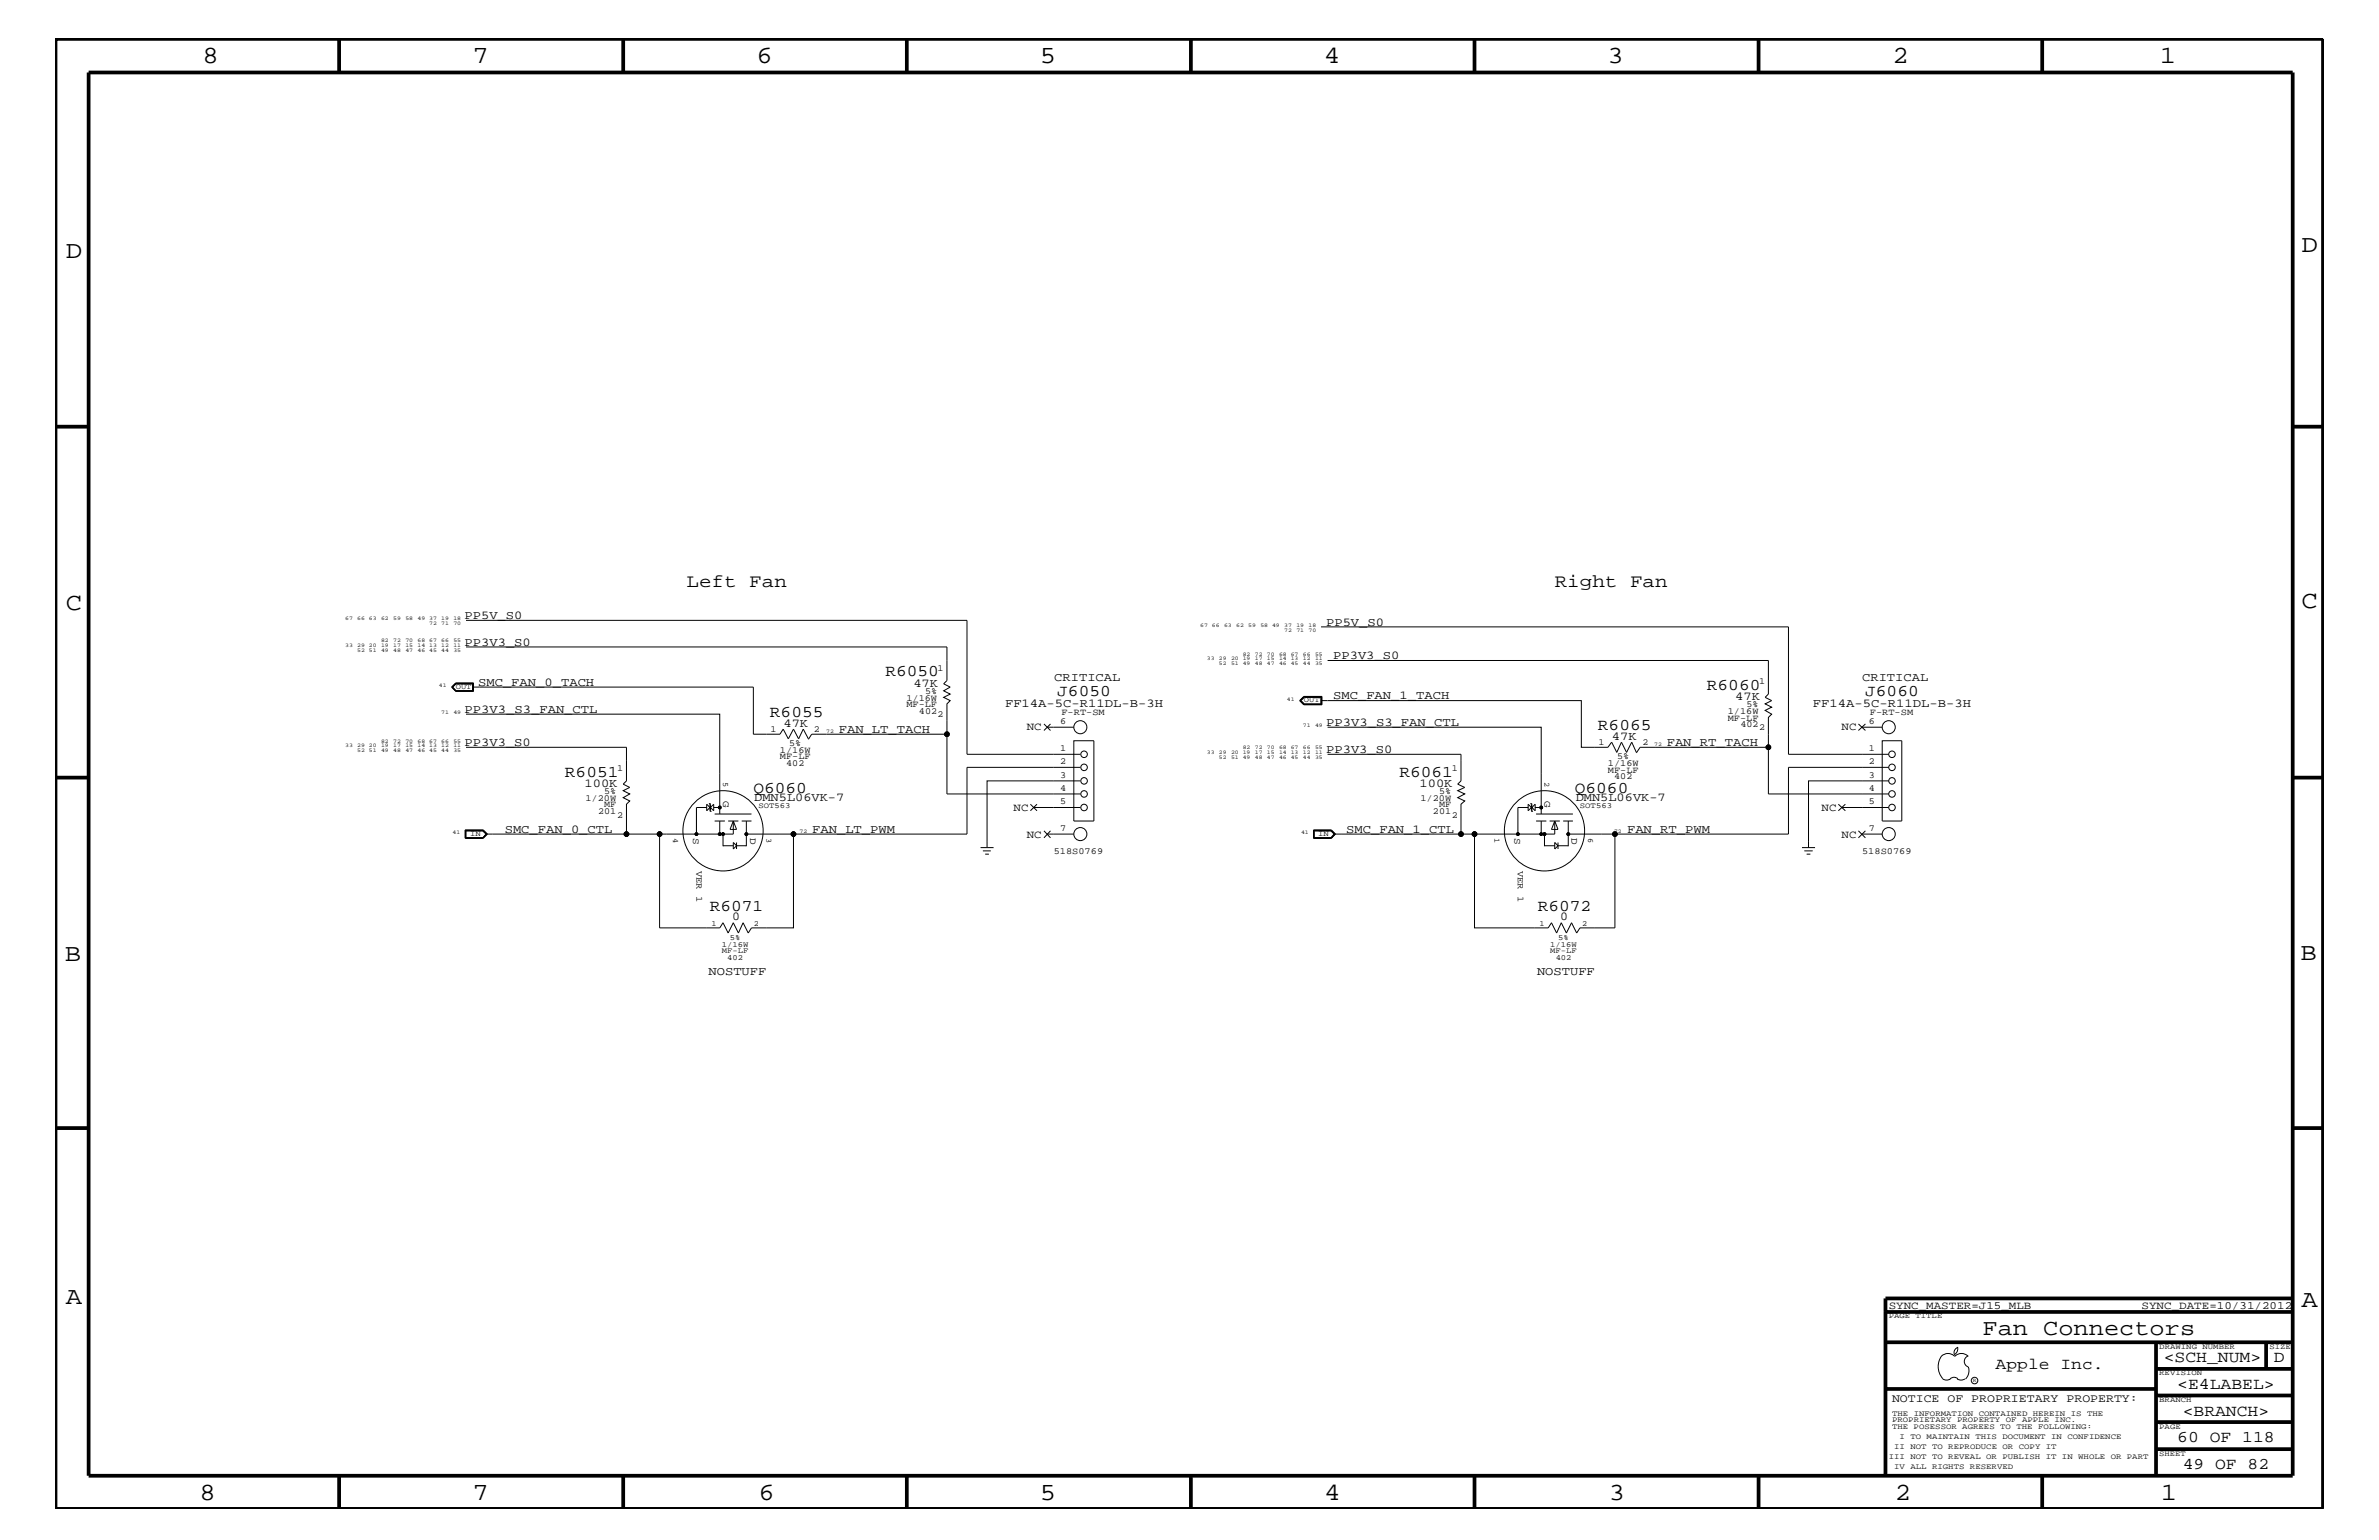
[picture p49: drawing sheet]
<svg xmlns="http://www.w3.org/2000/svg" width="432mm" height="279mm" viewBox="0 0 432 279" stroke-linecap="round" stroke-linejoin="round" font-family="sans-serif">
<defs><g id="words">
<g font-size="4.5">
<text x="36.7" y="11.5">8</text>
<text x="85.8" y="11.5">7</text>
<text x="137.3" y="11.5">6</text>
<text x="188.7" y="11.5">5</text>
<text x="240.3" y="11.5">4</text>
<text x="291.8" y="11.5">3</text>
<text x="343.5" y="11.5">2</text>
<text x="392" y="11.5">1</text>
<text x="11.9" y="46.8">D</text>
<text x="417.7" y="45.7">D</text>
<text x="11.9" y="110.6">C</text>
<text x="417.7" y="110.3">C</text>
<text x="11.8" y="174.3">B</text>
<text x="417.6" y="174.2">B</text>
<text x="11.9" y="236.7">A</text>
<text x="417.7" y="237.1">A</text>
<text x="36.2" y="272.1">8</text>
<text x="85.8" y="272.1">7</text>
<text x="137.7" y="272.1">6</text>
<text x="188.7" y="272.1">5</text>
<text x="240.4" y="272.1">4</text>
<text x="292" y="272.1">3</text>
<text x="343.9" y="272.1">2</text>
<text x="392.2" y="272.1">1</text>
</g>
<text font-size="4.1" x="359.8" y="242.3">Fan Connectors</text>
<g font-size="3.4">
<text x="124.6" y="106.5">Left Fan</text>
<text x="282.2" y="106.5">Right Fan</text>
</g>
<g font-size="3">
<text x="160.7" y="122.7">R6050</text>
<text x="309.8" y="125.2">R6060</text>
<text x="139.7" y="130.2">R6055</text>
<text x="191.9" y="126.4">J6050</text>
<text x="338.5" y="126.4">J6060</text>
<text x="290" y="132.5">R6065</text>
<text x="102.5" y="140.9">R6051</text>
<text x="136.7" y="144">Q6060</text>
<text x="254" y="140.9">R6061</text>
<text x="285.8" y="144">Q6060</text>
<text x="128.8" y="165.3">R6071</text>
<text x="279.1" y="165.3">R6072</text>
<text x="362.2" y="248.4">Apple Inc.</text>
<text x="392.7" y="247.1">&lt;SCH_NUM&gt;</text>
<text x="395.2" y="252">&lt;E4LABEL&gt;</text>
<text x="412.7" y="247.1">D</text>
<text x="396.2" y="256.8">&lt;BRANCH&gt;</text>
<text x="395.2" y="261.6">60 OF 118</text>
<text x="396.2" y="266.6">49 OF 82</text>
</g>
<g font-size="2.2">
<text x="84.3" y="112.3">PP5V_S0</text>
<text x="240.7" y="113.6">PP5V_S0</text>
<text x="84.3" y="117.2">PP3V3_S0</text>
<text x="242" y="119.6">PP3V3_S0</text>
<text x="86.8" y="124.4">SMC_FAN_0_TACH</text>
<text x="165.8" y="124.6">47K</text>
<text x="191.3" y="123.5">CRITICAL</text>
<text x="338" y="123.5">CRITICAL</text>
<text x="84.3" y="129.3">PP3V3_S3_FAN_CTL</text>
<text x="142.2" y="131.9">47K</text>
<text x="182.4" y="128.3">FF14A-5C-R11DL-B-3H</text>
<text x="240.7" y="131.7">PP3V3_S3_FAN_CTL</text>
<text x="242" y="126.9">SMC_FAN_1_TACH</text>
<text x="315" y="127">47K</text>
<text x="329.1" y="128.3">FF14A-5C-R11DL-B-3H</text>
<text x="84.3" y="135.3">PP3V3_S0</text>
<text x="152.2" y="133">FAN_LT_TACH</text>
<text x="240.7" y="136.6">PP3V3_S0</text>
<text x="292.6" y="134.2">47K</text>
<text x="302.5" y="135.3">FAN_RT_TACH</text>
<text x="106.1" y="142.8">100K</text>
<text x="257.6" y="142.8">100K</text>
<text x="136.9" y="145.4">DMN5L06VK-7</text>
<text x="286" y="145.4">DMN5L06VK-7</text>
<text x="91.6" y="151.1">SMC_FAN_0_CTL</text>
<text x="147.4" y="151.1">FAN_LT_PWM</text>
<text x="244.3" y="151.1">SMC_FAN_1_CTL</text>
<text x="295.3" y="151.1">FAN_RT_PWM</text>
<text x="132.9" y="167">0</text>
<text x="283.2" y="167">0</text>
<text x="128.6" y="176.8">NOSTUFF</text>
<text x="279" y="176.8">NOSTUFF</text>
</g>
<text font-size="2.1" x="343.4" y="254.4">NOTICE OF PROPRIETARY PROPERTY:</text>
<g font-size="2">
<text x="186.4" y="132.5">NC</text>
<text x="334.3" y="132.5">NC</text>
<text x="184" y="147.1">NC</text>
<text x="330.6" y="147.1">NC</text>
<text x="186.4" y="152">NC</text>
<text x="334.3" y="152">NC</text>
<text x="342.8" y="237.4">SYNC_MASTER=J15_MLB</text>
<text x="388.7" y="237.4">SYNC_DATE=10/31/2012</text>
</g>
<g font-size="1.8">
<text x="131.2" y="145.3" transform="rotate(90 131.2 145.3)">G</text>
<text x="280.3" y="145.3" transform="rotate(90 280.3 145.3)">G</text>
<text x="125.8" y="152" transform="rotate(90 125.8 152)">S</text>
<text x="136.1" y="152" transform="rotate(90 136.1 152)">D</text>
<text x="274.9" y="152" transform="rotate(90 274.9 152)">S</text>
<text x="285.2" y="152" transform="rotate(90 285.2 152)">D</text>
</g>
<g font-size="1.7">
<text x="167.9" y="125.9">5%</text>
<text x="170.2" y="121.7">1</text>
<text x="319.3" y="124.1">1</text>
<text x="164.5" y="127.1">1/16W</text>
<text x="164.5" y="128.3">MF-LF</text>
<text x="166.8" y="129.6">402</text>
<text x="170.2" y="130.2">2</text>
<text x="192.4" y="131.3">6</text>
<text x="192.7" y="129.7">F-RT-SM</text>
<text x="313.6" y="130.8">MF-LF</text>
<text x="313.6" y="129.6">1/16W</text>
<text x="315.9" y="131.9">402</text>
<text x="317" y="128.3">5%</text>
<text x="339.2" y="131.3">6</text>
<text x="339.4" y="129.7">F-RT-SM</text>
<text x="139.9" y="132.8">1</text>
<text x="141.6" y="136.6">1/16W</text>
<text x="141.6" y="137.8">MF-LF</text>
<text x="143.3" y="135.3">5%</text>
<text x="147.7" y="132.8">2</text>
<text x="192.4" y="136.2">1</text>
<text x="290.2" y="135.2">1</text>
<text x="293.5" y="137.8">5%</text>
<text x="298.1" y="135.2">2</text>
<text x="319.3" y="132.5">2</text>
<text x="339.2" y="136.2">1</text>
<text x="112" y="139.8">1</text>
<text x="142.7" y="139">402</text>
<text x="192.4" y="143.5">4</text>
<text x="192.4" y="141.1">3</text>
<text x="192.4" y="138.6">2</text>
<text x="263.5" y="139.8">1</text>
<text x="291.8" y="139">1/16W</text>
<text x="291.8" y="140.2">MF-LF</text>
<text x="293" y="141.4">402</text>
<text x="339.2" y="143.5">4</text>
<text x="339.2" y="141.1">3</text>
<text x="339.2" y="138.6">2</text>
<text x="106.3" y="145.3">1/20W</text>
<text x="108.5" y="147.7">201</text>
<text x="109.6" y="146.5">MF</text>
<text x="109.6" y="144">5%</text>
<text x="112" y="148.4">2</text>
<text x="192.4" y="145.9">5</text>
<text x="257.8" y="145.3">1/20W</text>
<text x="260.1" y="147.7">201</text>
<text x="261.2" y="146.5">MF</text>
<text x="261.2" y="144">5%</text>
<text x="263.5" y="148.4">2</text>
<text x="339.2" y="145.9">5</text>
<text x="191.3" y="155">518S0769</text>
<text x="192.4" y="150.7">7</text>
<text x="338" y="155">518S0769</text>
<text x="339.2" y="150.7">7</text>
<text x="126.4" y="158" transform="rotate(90 126.4 158)">VER 1</text>
<text x="275.5" y="158" transform="rotate(90 275.5 158)">VER 1</text>
</g>
<g font-size="1.4">
<text x="82.7" y="125.1">OUT</text>
<text x="236.6" y="127.5">OUT</text>
<text x="131.2" y="141.9" transform="rotate(90 131.2 141.9)">5</text>
<text x="280.3" y="141.9" transform="rotate(90 280.3 141.9)">2</text>
<text x="137.7" y="146.7">SOT563</text>
<text x="286.8" y="146.7">SOT563</text>
<text x="85.3" y="151.8">IN</text>
<text x="122.2" y="152" transform="rotate(90 122.2 152)">4</text>
<text x="139.1" y="152" transform="rotate(90 139.1 152)">3</text>
<text x="239.3" y="151.8">IN</text>
<text x="271.3" y="152" transform="rotate(90 271.3 152)">1</text>
<text x="288.3" y="152" transform="rotate(90 288.3 152)">6</text>
<text x="129.1" y="168">1</text>
<text x="131" y="171.7">1/16W</text>
<text x="131" y="172.9">MF-LF</text>
<text x="132.5" y="170.5">5%</text>
<text x="136.8" y="168">2</text>
<text x="279.4" y="168">1</text>
<text x="281.4" y="172.9">MF-LF</text>
<text x="281.4" y="171.7">1/16W</text>
<text x="282.8" y="170.5">5%</text>
<text x="287.2" y="168">2</text>
<text x="132" y="174.2">402</text>
<text x="282.4" y="174.2">402</text>
<text x="342.8" y="239.2">PAGE TITLE</text>
<text x="391.9" y="244.7">DRAWING NUMBER</text>
<text x="411.9" y="244.7">SIZE</text>
<text x="391.9" y="249.5">REVISION</text>
<text x="343.4" y="256.8">THE INFORMATION CONTAINED HEREIN IS THE</text>
<text x="391.9" y="254.4">BRANCH</text>
<text x="343.4" y="258">PROPRIETARY PROPERTY OF APPLE INC.</text>
<text x="343.4" y="259.3">THE POSESSOR AGREES TO THE FOLLOWING:</text>
<text x="343.8" y="262.9">II NOT TO REPRODUCE OR COPY IT</text>
<text x="344.8" y="261.1">I TO MAINTAIN THIS DOCUMENT IN CONFIDENCE</text>
<text x="391.9" y="259.3">PAGE</text>
<text x="342.8" y="264.7">III NOT TO REVEAL OR PUBLISH IT IN WHOLE OR PART</text>
<text x="343.8" y="266.6">IV ALL RIGHTS RESERVED</text>
<text x="391.9" y="264.1">SHEET</text>
</g>
<g font-size="1">
<text x="62.7" y="112.6">67</text>
<text x="64.9" y="112.6">66 63</text>
<text x="69.2" y="112.6">62</text>
<text x="71.4" y="112.6">59</text>
<text x="73.6" y="112.6">58</text>
<text x="75.8" y="112.6">49 37</text>
<text x="77.9" y="113.4">72</text>
<text x="80.1" y="112.6">19</text>
<text x="80.1" y="113.4">71</text>
<text x="82.3" y="112.6">18</text>
<text x="82.3" y="113.4">70</text>
<text x="217.9" y="113.7">67 66</text>
<text x="222.2" y="113.7">63</text>
<text x="224.4" y="113.7">62</text>
<text x="226.6" y="113.7">59</text>
<text x="228.8" y="113.7">58 49</text>
<text x="233.1" y="113.7">37</text>
<text x="235.3" y="113.7">19</text>
<text x="237.5" y="113.7">18</text>
<text x="62.7" y="117.4">33</text>
<text x="64.9" y="117.4">29 20</text>
<text x="64.9" y="118.3">52 51</text>
<text x="69.2" y="117.4">19</text>
<text x="69.2" y="118.3">49</text>
<text x="69.2" y="116.5">82</text>
<text x="71.4" y="117.4">17</text>
<text x="71.4" y="118.3">48</text>
<text x="71.4" y="116.5">72</text>
<text x="73.6" y="117.4">15</text>
<text x="73.6" y="118.3">47</text>
<text x="73.6" y="116.5">70</text>
<text x="75.8" y="117.4">14 13</text>
<text x="75.8" y="118.3">46 45</text>
<text x="75.8" y="116.5">68 67</text>
<text x="80.1" y="117.4">12</text>
<text x="80.1" y="118.3">44</text>
<text x="80.1" y="116.5">66</text>
<text x="82.3" y="117.4">11</text>
<text x="82.3" y="118.3">35</text>
<text x="82.3" y="116.5">55</text>
<text x="219" y="119.8">33</text>
<text x="221.2" y="119.8">29</text>
<text x="223.4" y="119.8">20 19</text>
<text x="225.6" y="119">82</text>
<text x="227.8" y="119.8">17</text>
<text x="227.8" y="119">72</text>
<text x="230" y="119.8">15</text>
<text x="230" y="119">70</text>
<text x="232.2" y="119.8">14 13</text>
<text x="232.2" y="119">68 67</text>
<text x="233.1" y="114.7">72</text>
<text x="235.3" y="114.7">71</text>
<text x="236.5" y="119.8">12</text>
<text x="236.5" y="119">66</text>
<text x="237.5" y="114.7">70</text>
<text x="238.7" y="119.8">11</text>
<text x="238.7" y="119">55</text>
<text x="79.7" y="124.7">41</text>
<text x="221.2" y="120.7">52</text>
<text x="223.4" y="120.7">51 49</text>
<text x="227.8" y="120.7">48</text>
<text x="230" y="120.7">47</text>
<text x="232.2" y="120.7">46 45</text>
<text x="236.5" y="120.7">44</text>
<text x="238.7" y="120.7">35</text>
<text x="80.1" y="129.6">71</text>
<text x="82.3" y="129.6">49</text>
<text x="233.6" y="127.1">41</text>
<text x="236.5" y="131.9">71</text>
<text x="238.7" y="131.9">49</text>
<text x="62.7" y="135.6">33</text>
<text x="64.9" y="135.6">29 20</text>
<text x="64.9" y="136.5">52 51</text>
<text x="69.2" y="135.6">19</text>
<text x="69.2" y="136.5">49</text>
<text x="69.2" y="134.7">82</text>
<text x="71.4" y="135.6">17</text>
<text x="71.4" y="136.5">48</text>
<text x="71.4" y="134.7">72</text>
<text x="73.6" y="135.6">15</text>
<text x="73.6" y="136.5">47</text>
<text x="73.6" y="134.7">70</text>
<text x="75.8" y="135.6">14 13</text>
<text x="75.8" y="136.5">46 45</text>
<text x="75.8" y="134.7">68 67</text>
<text x="80.1" y="135.6">12</text>
<text x="80.1" y="136.5">44</text>
<text x="80.1" y="134.7">66</text>
<text x="82.3" y="135.6">11</text>
<text x="82.3" y="136.5">35</text>
<text x="82.3" y="134.7">55</text>
<text x="149.9" y="133">72</text>
<text x="219" y="136.8">33</text>
<text x="221.2" y="136.8">29</text>
<text x="221.2" y="137.7">52</text>
<text x="223.4" y="136.8">20 19</text>
<text x="223.4" y="137.7">51 49</text>
<text x="225.6" y="135.9">82</text>
<text x="227.8" y="136.8">17</text>
<text x="227.8" y="137.7">48</text>
<text x="227.8" y="135.9">72</text>
<text x="230" y="136.8">15</text>
<text x="230" y="137.7">47</text>
<text x="230" y="135.9">70</text>
<text x="232.2" y="136.8">14 13</text>
<text x="232.2" y="137.7">46 45</text>
<text x="232.2" y="135.9">68 67</text>
<text x="236.5" y="136.8">12</text>
<text x="236.5" y="137.7">44</text>
<text x="236.5" y="135.9">66</text>
<text x="238.7" y="136.8">11</text>
<text x="238.7" y="137.7">35</text>
<text x="238.7" y="135.9">55</text>
<text x="300.2" y="135.3">72</text>
<text x="82.1" y="151.3">41</text>
<text x="145.1" y="151.1">72</text>
<text x="236.1" y="151.3">41</text>
<text x="293" y="151.1">72</text>
<text x="358.1" y="250.7">R</text>
</g>
</g></defs>
<g fill="none" stroke="#000" stroke-width=".18">
<path d="M84.6 112.6h90.9v24.2h20.6M84.6 117.4h87.3v6.1l-.6 .6 1.2 .6-1.2 .6 1.2 .6-1.2 .6 1.2 .6-.6 .6v16.3h24.2M239.8 113.7h84.8v23.1h18.2M241 119.8h80v6.1l-.6 .6 1.2 .6-1.2 .6 1.2 .6-1.2 .6 1.2 .7-.6 .6v5.4h-23.3l-.7 1M82 124.7l.7-.8h3.2v1.5h-3.2zM82.1 124.7l.7 .6M82.7 124.1h3.2v1.2h-3.2l-.6-.6zM82.8 124.1l-.7 .6M84.6 129.6h46v18.1M84.6 135.6h29.1v6.1l-.6 .6 1.2 .6-1.2 .6 1.2 .5-1.2 .7 1.2 .6-.6 .6v5.4h-25.5M85.8 124.1v1.2M85.8 124.7h50.9v8.5h4.9l.6-.9 .9 1.8 .9-1.8 .9 1.8 .9-1.8 .9 1.8"/>
<path d="M85.9 124h-3.2l-.7 .7 .7 .7M171.9 133.2h-24.6l-.6 .9M189.5 131.3l1.2 1.2M190.1 131.9h4.8M190.7 131.3l-1.2 1.2M194.9 134.4h3.6v14.6h-3.6zM196.1 139.2h-20.6v12.1h-31.5v17h-7.6l-.6 1-.9-1.9-.9 1.9-.9-1.9-.9 1.9-1-1.9-.6 .9h-10.9v-17M235.9 127.1l.7-.7h3.3v1.5h-3.3zM236.6 126.4h3.3v1.4h-3.3l-.6-.7zM236.7 126.4l-.6 .7 .6 .7M239.8 127.1h47.2v8.5h4.8l.7-1 1 1.9 .8-1.9 .9 1.9 1-1.9 .8 1.9M239.8 126.5h-3.1l-.6 .6 .6 .6h3.1"/>
<path d="M239.8 126.4v1.4M241 131.9h38.7v15.8M241 136.8h24.2v4.9l-.6 .6 1.3 .6-1.3 .6 1.3 .5-1.3 .7 1.3 .6-.7 .6v5.4h2.4M321 135.6v8.4h21.8M337.3 131.3l1.3 1.2M338 131.9h3.6M338.6 131.3l-1.3 1.2M341.6 134.4h3.6v14.6h-3.6zM342.8 139.2h-18.2v12.1h-40M84.4 150.6h3.3l.8 .7-.8 .8h-3.3zM84.5 150.7h3.1l.6 .6M84.5 152h3.1"/>
<path d="M84.6 152v-1.3h3l.7 .6-.7 .7M87.6 152.1l.8-.8-.8-.6h-3.1v1.4M88.2 151.3l-.6 .7M128.3 145.9l.6 .6-.6 .6zM128.3 146.5h-1.9v4.8M128.7 145.7l.2 .2v1.4M128.9 145.7v1.4l.2 .2M128.9 146.5l.6-.6v1.2zM129.5 146.5h1.1M129.7 149h1.9M129.7 147.7h6.7M130.6 149v2.3"/>
<path d="M131.2 153.4h1.9M131.2 151.3v2.2M132.2 149h1.8M133.1 152.9l.6 .5-.6 .6zM133.1 149v2.3h-19.4M133.1 149l.6 1.5h-1.2zM133.7 152.9v1.1M133.7 153.4h1.8M134.6 149h1.8M135.5 151.3h8.5M135.5 149v4.5M178 153.8h2.3"/>
<path d="M178.4 154.4h1.4M178.8 155h.7M187 145.9l1.2 1.2M187.6 146.5h8.5M188.2 145.9l-1.2 1.2M189.5 150.7l1.2 1.3M190.1 151.3h4.8M190.7 150.7l-1.2 1.3M196.1 141.7h-16.9v12.1M238.4 150.6h3.2l.8 .7-.8 .8h-3.2zM238.4 150.7h3.2l.7 .6-.7 .8M238.5 150.7h3.1l.6 .6-.6 .7h-3.1z"/>
<path d="M241.6 150.7l.5 .6M242.1 151.3l-.5 .7M242.1 151.3h23.1M277.4 145.9l.6 .6-.6 .6zM277.4 146.5h-1.9v4.8M277.8 145.7l.2 .2v1.4M278 145.7v1.4l.2 .2M278 146.5l.6-.6v1.2zM278.6 146.5h1.1M278.8 149h1.9M278.8 147.7h6.7M279.7 149v2.3"/>
<path d="M280.3 153.4h1.9M280.3 151.3v2.2M281.3 149h1.8M282.2 152.9l.6 .5-.6 .6zM282.2 149v2.3h-14.6v17h13.4l.6-.9 .9 1.9 .9-1.9 .9 1.9 .9-1.9 1 1.9 .6-1h6.3v-17M282.2 149l.6 1.5h-1.2zM282.8 153.4h1.8M282.8 152.9v1.1M283.7 149h1.8M284.6 149v4.5M327.1 153.8h2.3M327.5 154.4h1.5"/>
<path d="M327.9 155h.7M333.7 145.9l1.2 1.2M334.3 146.5h8.5M334.9 145.9l-1.2 1.2M337.3 150.7l1.3 1.3M338 151.3h3.6M338.6 150.7l-1.3 1.3M342.8 141.7h-14.5v12.1M352.3 246.1a1.72 1.72 0 0 1 2.5 0 1.69 1.69 0 0 1 2.4 0M352.4 246a3.2 3.2 0 0 0 .4 4.3l.8 .1 .4-.2M354 250.2l.7-.3 .7 .3M355.2 250.2l.7 .2 .7-.2"/>
<path d="M355.3 244.4v.3a1.18 1.18 0 0 1-.6 1.1M355.4 244.4a.99 .99 0 0 0-.6 1.4M357.2 246a1.04 1.04 0 0 0-.7 1 1.04 1.04 0 0 0 .7 1M357.3 248l.1 .7a2.11 2.11 0 0 1-.6 1.5"/>
<circle cx="171.9" cy="133.2" r=".42"/>
<circle cx="196.1" cy="131.9" r="1.19"/>
<circle cx="196.8" cy="136.8" r=".59"/>
<circle cx="196.8" cy="139.2" r=".59"/>
<circle cx="321" cy="135.6" r=".42"/>
<circle cx="342.8" cy="131.9" r="1.19"/>
<circle cx="343.4" cy="136.8" r=".59"/>
<circle cx="343.4" cy="139.2" r=".59"/>
<circle cx="113.7" cy="151.3" r=".42"/>
<circle cx="119.7" cy="151.3" r=".42"/>
<circle cx="126.4" cy="151.3" r=".25"/>
<circle cx="130.6" cy="146.5" r=".25"/>
<circle cx="130.6" cy="151.3" r=".25"/>
<circle cx="131.2" cy="150.7" r="7.3"/>
<circle cx="131.2" cy="151.3" r=".25"/>
<circle cx="135.5" cy="151.3" r=".25"/>
<circle cx="144" cy="151.3" r=".42"/>
<circle cx="196.1" cy="151.3" r="1.19"/>
<circle cx="196.8" cy="146.5" r=".59"/>
<circle cx="196.8" cy="141.7" r=".59"/>
<circle cx="196.8" cy="144" r=".59"/>
<circle cx="265.2" cy="151.3" r=".42"/>
<circle cx="267.6" cy="151.3" r=".42"/>
<circle cx="275.5" cy="151.3" r=".25"/>
<circle cx="279.7" cy="146.5" r=".25"/>
<circle cx="279.7" cy="151.3" r=".25"/>
<circle cx="280.3" cy="150.7" r="7.3"/>
<circle cx="280.3" cy="151.3" r=".25"/>
<circle cx="284.6" cy="151.3" r=".25"/>
<circle cx="293.1" cy="151.3" r=".42"/>
<circle cx="342.8" cy="151.3" r="1.19"/>
<circle cx="343.4" cy="141.7" r=".59"/>
<circle cx="343.4" cy="146.5" r=".59"/>
<circle cx="343.4" cy="144" r=".59"/>
<circle cx="358.4" cy="250.5" r=".59"/>
</g>
<g fill="#000">
<circle cx="171.9" cy="133.2" r=".42"/>
<circle cx="321" cy="135.6" r=".42"/>
<circle cx="113.7" cy="151.3" r=".42"/>
<circle cx="119.7" cy="151.3" r=".42"/>
<circle cx="126.4" cy="151.3" r=".25"/>
<circle cx="130.6" cy="146.5" r=".25"/>
<circle cx="130.6" cy="151.3" r=".25"/>
<circle cx="131.2" cy="151.3" r=".25"/>
<circle cx="135.5" cy="151.3" r=".25"/>
<circle cx="144" cy="151.3" r=".42"/>
<circle cx="265.2" cy="151.3" r=".42"/>
<circle cx="267.6" cy="151.3" r=".42"/>
<circle cx="275.5" cy="151.3" r=".25"/>
<circle cx="279.7" cy="146.5" r=".25"/>
<circle cx="279.7" cy="151.3" r=".25"/>
<circle cx="280.3" cy="151.3" r=".25"/>
<circle cx="284.6" cy="151.3" r=".25"/>
<circle cx="293.1" cy="151.3" r=".42"/>
</g>
<g fill="none" stroke="#000" stroke-width=".68" stroke-linecap="butt">
<path d="M10.1 7.1h411.5v266.7h-411.5zM16.1 13.2h400v254.5h-400zM61.6 7.1v6.1M113.1 7.1v6.1M164.6 7.1v6.1M216.2 7.1v6.1M267.6 7.1v6.1M319.2 7.1v6.1M370.7 7.1v6.1M10.1 77.4h6M416.1 77.4h5.5M10.1 141.1h6"/>
<path d="M416.1 141.1h5.5M10.1 204.7h6M416.1 204.7h5.5M342.2 238h73.9M416.1 235.6h-73.9v32.1M342.2 243.5h73.9M342.2 252h49.1M391.3 258h24.8M391.3 253.2h24.8M391.3 248.4h24.8M391.3 243.5v24.2M411.3 243.5v4.9"/>
<path d="M61.6 267.7v6.1M113.1 267.7v6.1M164.6 267.7v6.1M216.2 268v5.8M267.6 267.7v6.1M319.2 267.7v6.1M370.7 267.7v6.1M391.3 262.9h24.8"/>
</g>
<use href="#words"/>
</svg>
